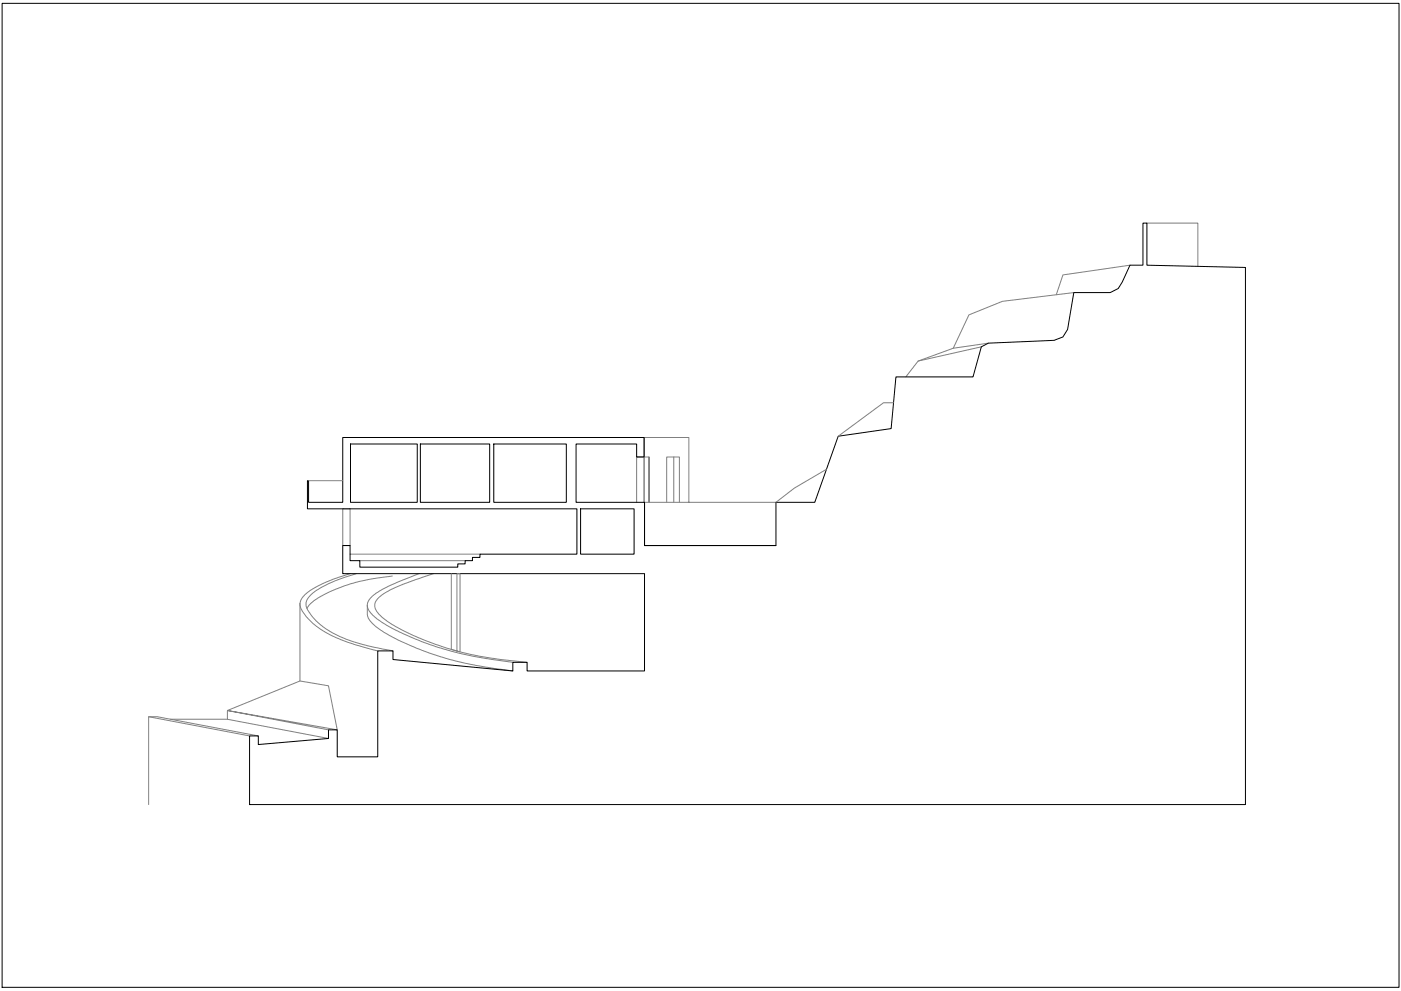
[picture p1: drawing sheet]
<svg xmlns="http://www.w3.org/2000/svg" width="420mm" height="297mm" viewBox="0 0 420 297" stroke-linecap="round" stroke-linejoin="round" font-family="sans-serif">
<g fill="none" stroke="#808080" stroke-width=".3">
<path d="M338.9 79.5l-20.1 2.9-2 5.9M344 66.9h15.2v12.9M322 87.7l-21.4 2.6-10 4.1-4.7 10M294.3 104l-19 4.2-3.6 4.8M296.4 102.9l-10.5 1.5-10.6 3.8M193.2 137v13.6M194.6 137v13.6v-13.6h-3.7v13.6M202.1 137v13.6M268 120.7h-3l-13.6 10.1M92.5 144.1h10.3M102.8 152.5h2.2v11h-2.2zM199.9 150.6v-13.6h3.9v13.6"/>
<path d="M247.9 140.7l-9.6 5.6-5.6 4.3h-39.5v-19.5h13.4v19.5M105 166.1h38.9M105 171.9l-4.5 1.5-4.3 1.8a11.3 11.3 0 0 0-6 4.7 4 4 0 0 0 1.2 4.4l.3 .3a26.4 26.4 0 0 0 12.6 7.9l9 2.6M106.8 171.9l-5.5 1.9-3.1 1.3a12.4 12.4 0 0 0-6.1 4.6 3.3 3.3 0 0 0 .7 4 24.4 24.4 0 0 0 13.9 8.9l5.1 1.3 6.1 1.2M107.9 168h31.6M117.6 172.7l-6.8 .9-3.2 .7-5.4 1.8a23.6 23.6 0 0 0-9.5 5.3l-.6 1M125.7 171.9l-9.2 3.8-2.8 1.5-2.1 1.5a3.3 3.3 0 0 0 .1 5.6l1.5 1.3 2.8 1.8 5.1 2.6 7.9 3.2 7.8 2.4a141.1 141.1 0 0 0 17 2.9M130 171.9l-9.7 3.5-3.4 1.5-2.8 1.8a3.3 3.3 0 0 0-.1 5.7l3.6 2.8 4 2.1 6.2 2.8 6 2.1 9.8 2.5 6.6 1 7.9 .8M135.3 171.9v22.7l2.7 .8v-23.5h-1v23.2M90 180.8v23.3l-21.8 8.9v2.6l30.3 5.7M110.2 181.4v3.2l.6 1.2a23.6 23.6 0 0 0 9 6.3 95.3 95.3 0 0 0 31.3 8.6l2.7 .4M44.6 214.8l30.2 5.8"/>
<path d="M51.1 215.6h17.1M90 204.1l8.5 1.5 2.6 13.2-32.9-5.8 30.3 5.8M77.5 220.6l-30.3-5.8h-2.6v26.4"/>
</g>
<!-- layer: ESTRU -->
<path d="M.6 1h419v294.9h-419zM102.8 131.1h90.4v5.9h-2.3v-3.9h-18.1v17.5h20.5v12.9h39.4v-12.9h11.6l7.1-19.8 15.9-2.3 1.4-15.5h23.1l2.5-9 2.1-1.1 19.7-.9 2.7-1 1.4-2.3 1.8-11h11l2.4-1.2 1.2-1.9 2.3-5.1h3.9v-12.6h1.2v12.6l29.5 .7v161h-298.7v-20.6h2.7v2.6l21-1.9v-2.5h2.6v8.1h12.2v-31.8h4.6v2.6l35.9 3.4v-2.6h4.3v2.6h35.2v-29.2h-90.5v-8.4h2.2v4.5h2.9v2h29.4v-1h2.2v-1h2.2v-.9h2.2v-1h29.1v-13.6h-80.8v-8.4h.3v6.5h10.3zM105.1 133.1h20v17.5h-20zM126.1 133.1h20.8v17.5h-20.8zM148.1 133.1h21.7v17.5h-21.7zM174.1 152.5h16.1v13.6h-16.1zM193.3 150.6v12.9h39.4" fill="none" stroke="#000" stroke-width=".3"/>
</svg>
